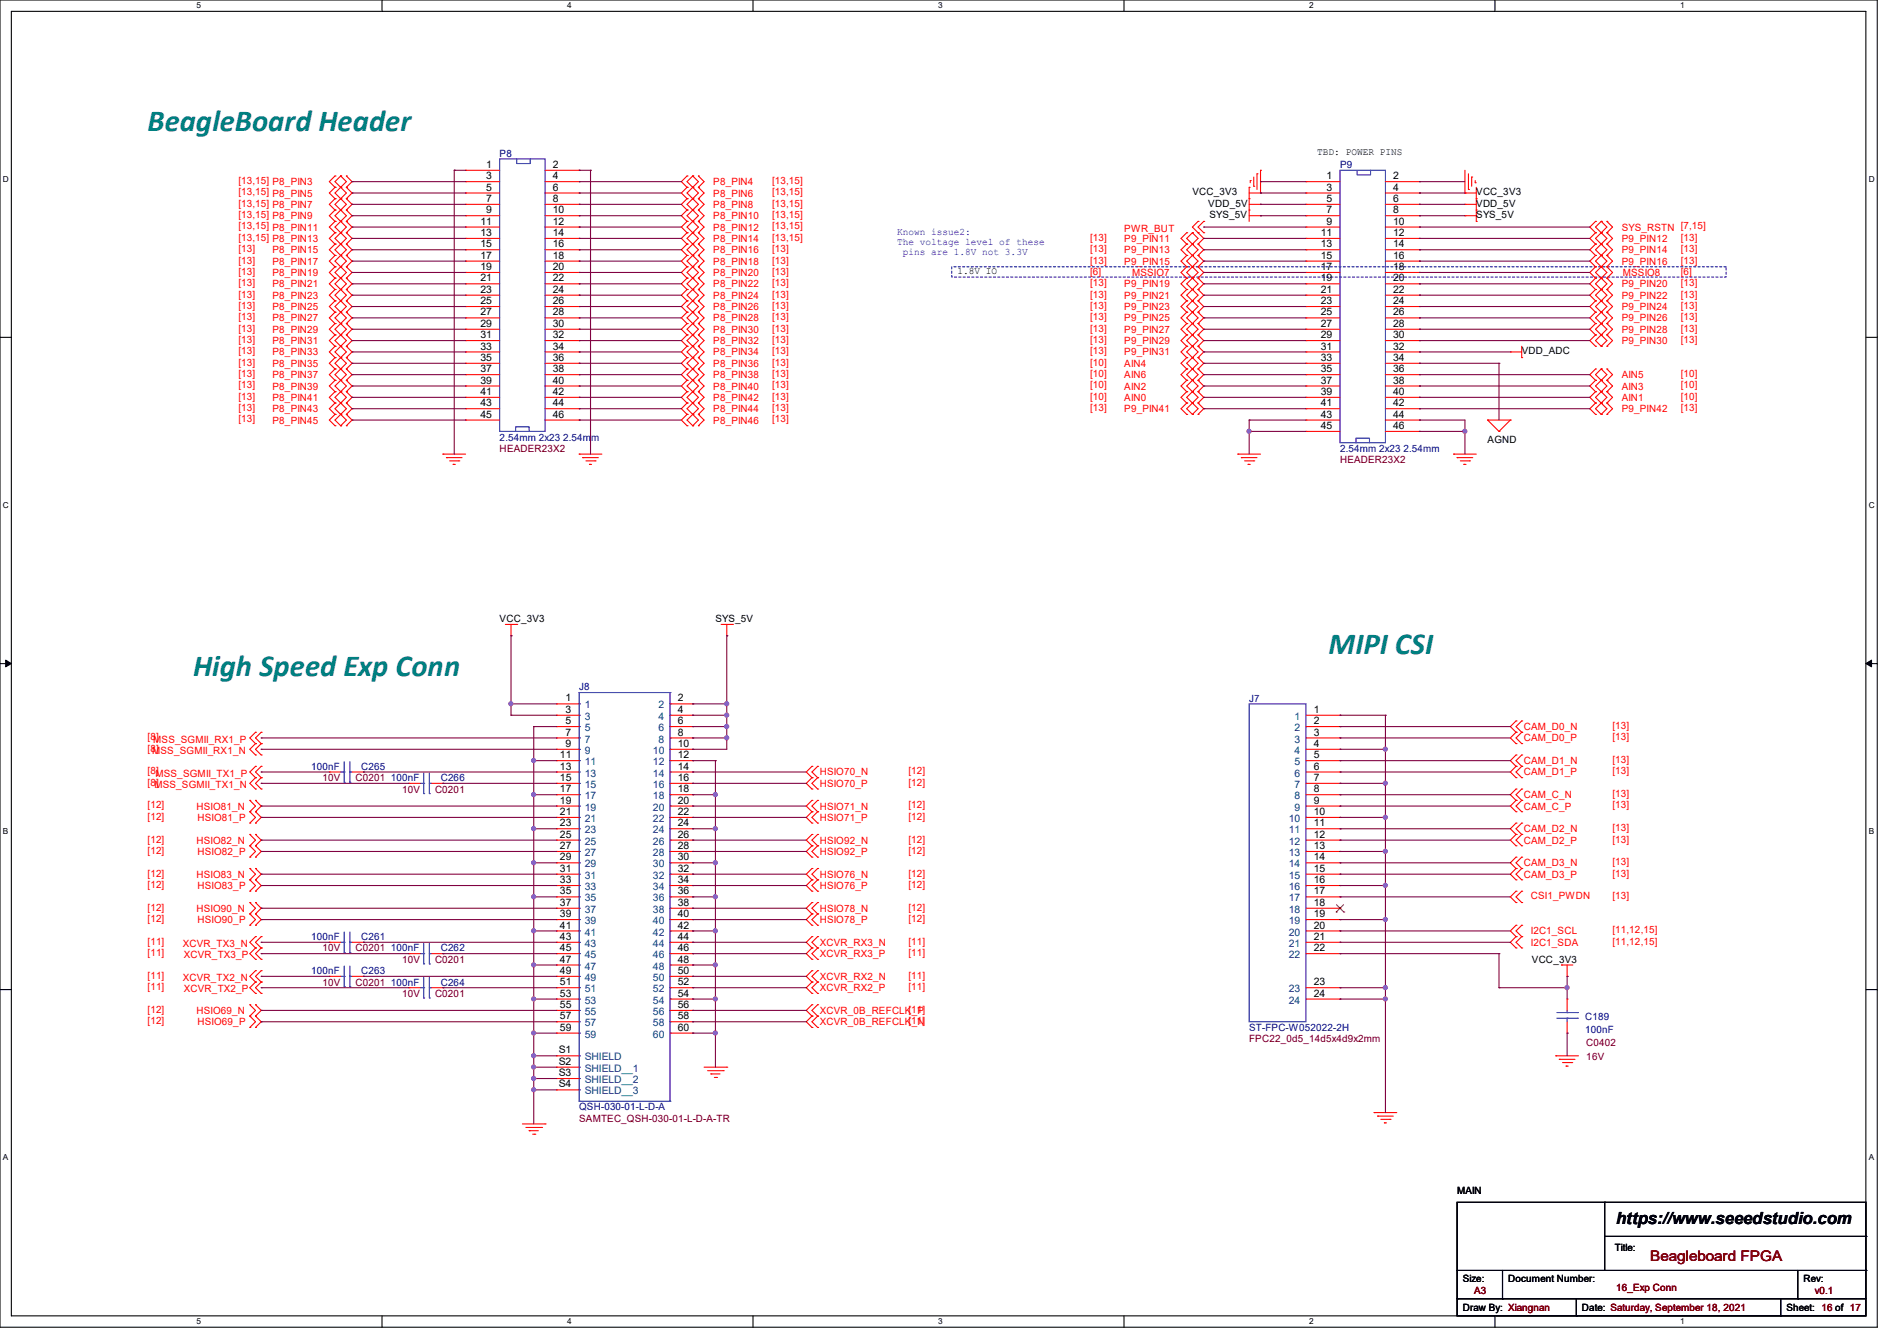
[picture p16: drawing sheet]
<svg xmlns="http://www.w3.org/2000/svg" width="297mm" height="210mm" viewBox="0 0 297 210" stroke-linecap="round" stroke-linejoin="round" font-family="sans-serif">
<defs><g id="words">
<g font-size="4.8" fill="#008080">
<text x="23.1" y="20.6">BeagleBoard Header</text>
<text x="30.2" y="105.9">High Speed Exp Conn</text>
<text x="208" y="102.4">MIPI CSI</text>
</g>
<text font-size="2.6" x="253" y="191.8">https://www.seeedstudio.com</text>
<text font-size="2.3" fill="#800000" x="258.4" y="197.5">Beagleboard FPGA</text>
<g font-size="1.6" fill="#f00">
<text x="37.3" y="28.8">[13,15] P8_PIN3</text>
<text x="111.7" y="29">P8_PIN4</text>
<text x="120.9" y="28.8">[13,15]</text>
<text x="37.3" y="30.6">[13,15] P8_PIN5</text>
<text x="37.3" y="32.4">[13,15] P8_PIN7</text>
<text x="37.3" y="34.2">[13,15] P8_PIN9</text>
<text x="37.3" y="35.9">[13,15] P8_PIN11</text>
<text x="111.7" y="30.8">P8_PIN6</text>
<text x="111.7" y="32.6">P8_PIN8</text>
<text x="111.7" y="34.3">P8_PIN10</text>
<text x="120.9" y="30.6">[13,15]</text>
<text x="120.9" y="32.4">[13,15]</text>
<text x="120.9" y="34.2">[13,15]</text>
<text x="120.9" y="35.9">[13,15]</text>
<text x="37.3" y="37.7">[13,15] P8_PIN13</text>
<text x="37.3" y="39.5">[13]</text>
<text x="37.3" y="41.3">[13]</text>
<text x="42.7" y="39.7">P8_PIN15</text>
<text x="42.7" y="41.4">P8_PIN17</text>
<text x="111.7" y="36.1">P8_PIN12</text>
<text x="111.7" y="37.9">P8_PIN14</text>
<text x="111.7" y="39.7">P8_PIN16</text>
<text x="111.7" y="41.4">P8_PIN18</text>
<text x="120.9" y="37.7">[13,15]</text>
<text x="120.9" y="39.5">[13]</text>
<text x="120.9" y="41.3">[13]</text>
<text x="170.7" y="37.7">[13]</text>
<text x="170.7" y="39.5">[13]</text>
<text x="170.7" y="41.3">[13]</text>
<text x="176" y="36.3">PWR_BUT</text>
<text x="176" y="37.9">P9_PIN11</text>
<text x="176" y="39.7">P9_PIN13</text>
<text x="176" y="41.4">P9_PIN15</text>
<text x="253.9" y="36.1">SYS_RSTN [7,15]</text>
<text x="253.9" y="37.9">P9_PIN12</text>
<text x="253.9" y="39.7">P9_PIN14</text>
<text x="253.9" y="41.4">P9_PIN16</text>
<text x="263.1" y="37.7">[13]</text>
<text x="263.1" y="39.5">[13]</text>
<text x="263.1" y="41.3">[13]</text>
<text x="37.3" y="43.1">[13]</text>
<text x="37.3" y="44.8">[13]</text>
<text x="37.3" y="46.6">[13]</text>
<text x="42.7" y="43.2">P8_PIN19</text>
<text x="42.7" y="45">P8_PIN21</text>
<text x="42.7" y="46.8">P8_PIN23</text>
<text x="111.7" y="43.2">P8_PIN20</text>
<text x="111.7" y="45">P8_PIN22</text>
<text x="111.7" y="46.8">P8_PIN24</text>
<text x="120.9" y="43.1">[13]</text>
<text x="120.9" y="44.8">[13]</text>
<text x="120.9" y="46.6">[13]</text>
<text x="170.7" y="43.1">[6]</text>
<text x="170.7" y="44.8">[13]</text>
<text x="170.7" y="46.6">[13]</text>
<text x="176" y="45">P9_PIN19</text>
<text x="176" y="46.8">P9_PIN21</text>
<text x="177.2" y="43.2">MSSIO7</text>
<text x="253.9" y="45">P9_PIN20</text>
<text x="253.9" y="46.8">P9_PIN22</text>
<text x="254.1" y="43.2">MSSIO8</text>
<text x="263.1" y="43.1">[6]</text>
<text x="263.1" y="44.8">[13]</text>
<text x="263.1" y="46.6">[13]</text>
<text x="37.3" y="48.4">[13]</text>
<text x="37.3" y="50.2">[13]</text>
<text x="37.3" y="51.9">[13]</text>
<text x="37.3" y="53.7">[13]</text>
<text x="42.7" y="48.6">P8_PIN25</text>
<text x="42.7" y="50.3">P8_PIN27</text>
<text x="42.7" y="52.1">P8_PIN29</text>
<text x="42.7" y="53.9">P8_PIN31</text>
<text x="111.7" y="48.6">P8_PIN26</text>
<text x="111.7" y="50.3">P8_PIN28</text>
<text x="111.7" y="52.1">P8_PIN30</text>
<text x="111.7" y="53.9">P8_PIN32</text>
<text x="120.9" y="48.4">[13]</text>
<text x="120.9" y="50.2">[13]</text>
<text x="120.9" y="51.9">[13]</text>
<text x="120.9" y="53.7">[13]</text>
<text x="170.7" y="48.4">[13]</text>
<text x="170.7" y="50.2">[13]</text>
<text x="170.7" y="51.9">[13]</text>
<text x="170.7" y="53.7">[13]</text>
<text x="176" y="48.6">P9_PIN23</text>
<text x="176" y="50.3">P9_PIN25</text>
<text x="176" y="52.1">P9_PIN27</text>
<text x="176" y="53.9">P9_PIN29</text>
<text x="253.9" y="48.6">P9_PIN24</text>
<text x="253.9" y="50.3">P9_PIN26</text>
<text x="253.9" y="52.1">P9_PIN28</text>
<text x="253.9" y="53.9">P9_PIN30</text>
<text x="263.1" y="48.4">[13]</text>
<text x="263.1" y="50.2">[13]</text>
<text x="263.1" y="51.9">[13]</text>
<text x="263.1" y="53.7">[13]</text>
<text x="37.3" y="55.5">[13]</text>
<text x="37.3" y="57.3">[13]</text>
<text x="37.3" y="59.1">[13]</text>
<text x="42.7" y="55.7">P8_PIN33</text>
<text x="42.7" y="57.4">P8_PIN35</text>
<text x="42.7" y="59.2">P8_PIN37</text>
<text x="111.7" y="55.7">P8_PIN34</text>
<text x="111.7" y="57.4">P8_PIN36</text>
<text x="111.7" y="59.2">P8_PIN38</text>
<text x="120.9" y="55.5">[13]</text>
<text x="120.9" y="57.3">[13]</text>
<text x="120.9" y="59.1">[13]</text>
<text x="170.7" y="55.5">[13]</text>
<text x="170.7" y="57.3">[10]</text>
<text x="170.7" y="59.1">[10]</text>
<text x="176" y="55.7">P9_PIN31</text>
<text x="176" y="57.4">AIN4</text>
<text x="176" y="59.2">AIN6</text>
<text x="253.9" y="59.2">AIN5</text>
<text x="263.1" y="59.1">[10]</text>
<text x="37.3" y="60.8">[13]</text>
<text x="37.3" y="62.6">[13]</text>
<text x="37.3" y="64.4">[13]</text>
<text x="42.7" y="61">P8_PIN39</text>
<text x="42.7" y="62.8">P8_PIN41</text>
<text x="42.7" y="64.6">P8_PIN43</text>
<text x="111.7" y="61">P8_PIN40</text>
<text x="111.7" y="62.8">P8_PIN42</text>
<text x="111.7" y="64.6">P8_PIN44</text>
<text x="120.9" y="60.8">[13]</text>
<text x="120.9" y="62.6">[13]</text>
<text x="120.9" y="64.4">[13]</text>
<text x="170.7" y="60.8">[10]</text>
<text x="170.7" y="62.6">[10]</text>
<text x="170.7" y="64.4">[13]</text>
<text x="176" y="61">AIN2</text>
<text x="176" y="62.8">AIN0</text>
<text x="176" y="64.6">P9_PIN41</text>
<text x="253.9" y="61">AIN3</text>
<text x="253.9" y="62.8">AIN1</text>
<text x="253.9" y="64.6">P9_PIN42</text>
<text x="263.1" y="60.8">[10]</text>
<text x="263.1" y="62.6">[10]</text>
<text x="263.1" y="64.4">[13]</text>
<text x="37.3" y="66.2">[13]</text>
<text x="42.7" y="66.3">P8_PIN45</text>
<text x="111.7" y="66.3">P8_PIN46</text>
<text x="120.9" y="66.2">[13]</text>
<text x="23.1" y="117.7">[8]</text>
<text x="23.1" y="115.9">[8]</text>
<text x="23.8" y="118.1">MSS_SGMII_RX1_N</text>
<text x="24" y="116.3">MSS_SGMII_RX1_P</text>
<text x="238.6" y="114.3">CAM_D0_N</text>
<text x="238.6" y="116.1">CAM_D0_P</text>
<text x="238.6" y="119.7">CAM_D1_N</text>
<text x="252.5" y="114.2">[13]</text>
<text x="252.5" y="115.9">[13]</text>
<text x="252.5" y="119.5">[13]</text>
<text x="23.1" y="123.1">[8]MSS_SGMII_TX1_N</text>
<text x="23.1" y="121.3">[8]MSS_SGMII_TX1_P</text>
<text x="128.4" y="121.5">HSIO70_N</text>
<text x="128.4" y="123.2">HSIO70_P</text>
<text x="142.2" y="121.3">[12]</text>
<text x="142.2" y="123.1">[12]</text>
<text x="238.6" y="121.5">CAM_D1_P</text>
<text x="238.6" y="125">CAM_C_N</text>
<text x="252.5" y="121.3">[13]</text>
<text x="252.5" y="124.8">[13]</text>
<text x="23.1" y="126.6">[12]</text>
<text x="23.1" y="128.4">[12]</text>
<text x="23.1" y="131.9">[12]</text>
<text x="30.8" y="126.8">HSIO81_N</text>
<text x="30.9" y="128.6">HSIO81_P</text>
<text x="128.4" y="126.8">HSIO71_N</text>
<text x="128.4" y="128.6">HSIO71_P</text>
<text x="142.2" y="131.9">[12]</text>
<text x="142.2" y="126.6">[12]</text>
<text x="142.2" y="128.4">[12]</text>
<text x="238.6" y="130.3">CAM_D2_N</text>
<text x="238.6" y="126.8">CAM_C_P</text>
<text x="252.5" y="130.2">[13]</text>
<text x="252.5" y="131.9">[13]</text>
<text x="252.5" y="126.6">[13]</text>
<text x="23.1" y="133.7">[12]</text>
<text x="23.1" y="137.3">[12]</text>
<text x="30.8" y="132.1">HSIO82_N</text>
<text x="30.8" y="137.5">HSIO83_N</text>
<text x="30.9" y="133.9">HSIO82_P</text>
<text x="128.4" y="132.1">HSIO92_N</text>
<text x="128.4" y="133.9">HSIO92_P</text>
<text x="128.4" y="137.5">HSIO76_N</text>
<text x="142.2" y="133.7">[12]</text>
<text x="142.2" y="137.3">[12]</text>
<text x="238.6" y="132.1">CAM_D2_P</text>
<text x="238.6" y="135.7">CAM_D3_N</text>
<text x="238.6" y="137.5">CAM_D3_P</text>
<text x="252.5" y="135.5">[13]</text>
<text x="252.5" y="137.3">[13]</text>
<text x="23.1" y="142.6">[12]</text>
<text x="23.1" y="139.1">[12]</text>
<text x="30.8" y="142.8">HSIO90_N</text>
<text x="30.9" y="139.2">HSIO83_P</text>
<text x="128.4" y="139.2">HSIO76_P</text>
<text x="128.4" y="142.8">HSIO78_N</text>
<text x="142.2" y="139.1">[12]</text>
<text x="142.2" y="142.6">[12]</text>
<text x="239.7" y="140.8">CSI1_PWDN</text>
<text x="252.5" y="140.8">[13]</text>
<text x="23.1" y="144.4">[12]</text>
<text x="23.1" y="148">[11]</text>
<text x="23.1" y="149.7">[11]</text>
<text x="28.6" y="148.3">XCVR_TX3_N</text>
<text x="30.9" y="144.6">HSIO90_P</text>
<text x="128.4" y="144.6">HSIO78_P</text>
<text x="128.4" y="148.1">XCVR_RX3_N</text>
<text x="128.4" y="149.9">XCVR_RX3_P</text>
<text x="142.2" y="144.4">[12]</text>
<text x="142.2" y="148">[11]</text>
<text x="142.2" y="149.7">[11]</text>
<text x="239.7" y="146.3">I2C1_SCL</text>
<text x="239.7" y="148.1">I2C1_SDA</text>
<text x="252.5" y="146.2">[11,12,15]</text>
<text x="252.5" y="148">[11,12,15]</text>
<text x="23.1" y="153.3">[11]</text>
<text x="23.1" y="155.1">[11]</text>
<text x="28.6" y="153.6">XCVR_TX2_N</text>
<text x="28.8" y="150.1">XCVR_TX3_P</text>
<text x="28.8" y="155.4">XCVR_TX2_P</text>
<text x="128.4" y="153.5">XCVR_RX2_N</text>
<text x="128.4" y="155.2">XCVR_RX2_P</text>
<text x="142.2" y="153.3">[11]</text>
<text x="142.2" y="155.1">[11]</text>
<text x="23.1" y="158.6">[12]</text>
<text x="23.1" y="160.4">[12]</text>
<text x="30.8" y="158.8">HSIO69_N</text>
<text x="30.9" y="160.6">HSIO69_P</text>
<text x="128.4" y="158.8">XCVR_0B_REFCLK_P</text>
<text x="128.4" y="160.6">XCVR_0B_REFCLK_N</text>
<text x="142.2" y="158.6">[11]</text>
<text x="142.2" y="160.4">[11]</text>
</g>
<g font-size="1.6">
<text x="76.1" y="26.3">1</text>
<text x="76.1" y="28.1">3</text>
<text x="76.1" y="29.8">5</text>
<text x="86.6" y="26.3">2</text>
<text x="86.6" y="28.1">4</text>
<text x="86.6" y="29.8">6</text>
<text x="206.2" y="24.3">TBD: POWER PINS</text>
<text x="207.7" y="28.1">1</text>
<text x="207.7" y="29.8">3</text>
<text x="218.1" y="28.1">2</text>
<text x="218.1" y="29.8">4</text>
<text x="75.2" y="35.2">11</text>
<text x="76.1" y="31.6">7</text>
<text x="76.1" y="33.4">9</text>
<text x="86.6" y="31.6">8</text>
<text x="86.6" y="33.4">10</text>
<text x="86.6" y="35.2">12</text>
<text x="186.7" y="30.6">VCC_3V3</text>
<text x="189.2" y="32.4">VDD_5V</text>
<text x="189.4" y="34.2">SYS_5V</text>
<text x="207.7" y="31.6">5</text>
<text x="207.7" y="33.4">7</text>
<text x="207.7" y="35.2">9</text>
<text x="218.1" y="31.6">6</text>
<text x="218.1" y="33.4">8</text>
<text x="218.1" y="35.2">10</text>
<text x="231.1" y="30.6">VCC_3V3</text>
<text x="231.1" y="32.4">VDD_5V</text>
<text x="231.1" y="34.2">SYS_5V</text>
<text x="75.2" y="37">13</text>
<text x="75.2" y="38.7">15</text>
<text x="75.2" y="40.5">17</text>
<text x="86.6" y="37">14</text>
<text x="86.6" y="38.7">16</text>
<text x="86.6" y="40.5">18</text>
<text x="206.8" y="37">11</text>
<text x="206.8" y="38.7">13</text>
<text x="206.8" y="40.5">15</text>
<text x="218.1" y="37">12</text>
<text x="218.1" y="38.7">14</text>
<text x="218.1" y="40.5">16</text>
<text x="75.2" y="42.3">19</text>
<text x="75.2" y="44.1">21</text>
<text x="75.2" y="45.8">23</text>
<text x="75.2" y="47.6">25</text>
<text x="86.6" y="42.3">20</text>
<text x="86.6" y="44.1">22</text>
<text x="86.6" y="45.8">24</text>
<text x="86.6" y="47.6">26</text>
<text x="149.9" y="42.8">1.8V IO</text>
<text x="206.8" y="42.3">17</text>
<text x="206.8" y="44.1">19</text>
<text x="206.8" y="45.8">21</text>
<text x="206.8" y="47.6">23</text>
<text x="218.1" y="42.3">18</text>
<text x="218.1" y="44.1">20</text>
<text x="218.1" y="45.8">22</text>
<text x="218.1" y="47.6">24</text>
<text x="75.2" y="49.4">27</text>
<text x="75.2" y="51.2">29</text>
<text x="75.2" y="53">31</text>
<text x="86.6" y="49.4">28</text>
<text x="86.6" y="51.2">30</text>
<text x="86.6" y="53">32</text>
<text x="206.8" y="49.4">25</text>
<text x="206.8" y="51.2">27</text>
<text x="206.8" y="53">29</text>
<text x="218.1" y="49.4">26</text>
<text x="218.1" y="51.2">28</text>
<text x="218.1" y="53">30</text>
<text x="75.2" y="54.7">33</text>
<text x="75.2" y="56.5">35</text>
<text x="75.2" y="58.3">37</text>
<text x="86.6" y="54.7">34</text>
<text x="86.6" y="56.5">36</text>
<text x="86.6" y="58.3">38</text>
<text x="206.8" y="54.7">31</text>
<text x="206.8" y="56.5">33</text>
<text x="206.8" y="58.3">35</text>
<text x="218.1" y="54.7">32</text>
<text x="218.1" y="56.5">34</text>
<text x="218.1" y="58.3">36</text>
<text x="238.3" y="55.5">VDD_ADC</text>
<text x="75.2" y="60.1">39</text>
<text x="75.2" y="61.8">41</text>
<text x="75.2" y="63.6">43</text>
<text x="75.2" y="65.4">45</text>
<text x="86.6" y="60.1">40</text>
<text x="86.6" y="61.8">42</text>
<text x="86.6" y="63.6">44</text>
<text x="86.6" y="65.4">46</text>
<text x="206.8" y="60.1">37</text>
<text x="206.8" y="61.8">39</text>
<text x="206.8" y="63.6">41</text>
<text x="206.8" y="65.4">43</text>
<text x="218.1" y="60.1">38</text>
<text x="218.1" y="61.8">40</text>
<text x="218.1" y="63.6">42</text>
<text x="218.1" y="65.4">44</text>
<text x="206.8" y="67.2">45</text>
<text x="218.1" y="67.2">46</text>
<text x="232.9" y="69.3">AGND</text>
<text x="78.2" y="97.4">VCC_3V3</text>
<text x="112" y="97.4">SYS_5V</text>
<text x="88.6" y="109.9">1</text>
<text x="88.6" y="111.6">3</text>
<text x="88.6" y="113.4">5</text>
<text x="106.1" y="109.9">2</text>
<text x="106.1" y="111.6">4</text>
<text x="106.1" y="113.4">6</text>
<text x="205.7" y="111.6">1</text>
<text x="205.7" y="113.4">2</text>
<text x="87.7" y="118.7">11</text>
<text x="88.6" y="115.2">7</text>
<text x="88.6" y="117">9</text>
<text x="106.1" y="115.2">8</text>
<text x="106.1" y="117">10</text>
<text x="106.1" y="118.7">12</text>
<text x="205.7" y="115.2">3</text>
<text x="205.7" y="117">4</text>
<text x="205.7" y="118.7">5</text>
<text x="87.7" y="120.5">13</text>
<text x="87.7" y="122.3">15</text>
<text x="87.7" y="124.1">17</text>
<text x="87.7" y="125.9">19</text>
<text x="106.1" y="120.5">14</text>
<text x="106.1" y="122.3">16</text>
<text x="106.1" y="124.1">18</text>
<text x="106.1" y="125.9">20</text>
<text x="205.7" y="120.5">6</text>
<text x="205.7" y="122.3">7</text>
<text x="205.7" y="124.1">8</text>
<text x="205.7" y="125.9">9</text>
<text x="87.7" y="127.6">21</text>
<text x="87.7" y="129.4">23</text>
<text x="87.7" y="131.2">25</text>
<text x="106.1" y="127.6">22</text>
<text x="106.1" y="129.4">24</text>
<text x="106.1" y="131.2">26</text>
<text x="205.7" y="127.6">10</text>
<text x="205.7" y="129.4">11</text>
<text x="205.7" y="131.2">12</text>
<text x="87.7" y="133">27</text>
<text x="87.7" y="134.7">29</text>
<text x="87.7" y="136.5">31</text>
<text x="106.1" y="133">28</text>
<text x="106.1" y="134.7">30</text>
<text x="106.1" y="136.5">32</text>
<text x="205.7" y="133">13</text>
<text x="205.7" y="134.7">14</text>
<text x="205.7" y="136.5">15</text>
<text x="87.7" y="138.3">33</text>
<text x="87.7" y="140.1">35</text>
<text x="87.7" y="141.9">37</text>
<text x="87.7" y="143.6">39</text>
<text x="106.1" y="138.3">34</text>
<text x="106.1" y="140.1">36</text>
<text x="106.1" y="141.9">38</text>
<text x="106.1" y="143.6">40</text>
<text x="205.7" y="138.3">16</text>
<text x="205.7" y="140.1">17</text>
<text x="205.7" y="141.9">18</text>
<text x="205.7" y="143.6">19</text>
<text x="87.7" y="145.4">41</text>
<text x="87.7" y="147.2">43</text>
<text x="87.7" y="149">45</text>
<text x="106.1" y="145.4">42</text>
<text x="106.1" y="147.2">44</text>
<text x="106.1" y="149">46</text>
<text x="205.7" y="145.4">20</text>
<text x="205.7" y="147.2">21</text>
<text x="205.7" y="149">22</text>
<text x="87.7" y="150.8">47</text>
<text x="87.7" y="152.5">49</text>
<text x="87.7" y="154.3">51</text>
<text x="106.1" y="150.8">48</text>
<text x="106.1" y="152.5">50</text>
<text x="106.1" y="154.3">52</text>
<text x="205.7" y="154.3">23</text>
<text x="239.9" y="150.8">VCC_3V3</text>
<text x="87.7" y="156.1">53</text>
<text x="87.7" y="157.9">55</text>
<text x="87.7" y="159.6">57</text>
<text x="87.7" y="161.4">59</text>
<text x="106.1" y="156.1">54</text>
<text x="106.1" y="157.9">56</text>
<text x="106.1" y="159.6">58</text>
<text x="106.1" y="161.4">60</text>
<text x="205.7" y="156.1">24</text>
<text x="87.5" y="166.8">S2</text>
<text x="87.5" y="165">S1</text>
<text x="87.5" y="168.5">S3</text>
<text x="87.5" y="170.3">S4</text>
<text x="228.1" y="187.1">MAIN</text>
<text x="252.8" y="196">Title:</text>
<text x="229" y="200.7">Size:</text>
<text x="236.1" y="200.7">Document Number:</text>
<text x="282.4" y="200.7">Rev:</text>
<text x="229" y="205.4">Draw By: Xiangnan</text>
<text x="247.7" y="205.4">Date: Saturday, September 18, 2021</text>
<text x="279.7" y="205.4">Sheet: 16 of 17</text>
</g>
<g font-size="1.6" fill="#000080">
<text x="78.2" y="24.6">P8</text>
<text x="209.8" y="26.3">P9</text>
<text x="78.2" y="69">2.54mm 2x23 2.54mm</text>
<text x="209.8" y="70.8">2.54mm 2x23 2.54mm</text>
<text x="90.7" y="108.1">J8</text>
<text x="195.6" y="109.9">J7</text>
<text x="48.7" y="120.6">100nF</text>
<text x="56.6" y="120.6">C265</text>
<text x="61.2" y="122.3">100nF</text>
<text x="69" y="122.3">C266</text>
<text x="48.7" y="147.2">100nF</text>
<text x="56.6" y="147.2">C261</text>
<text x="61.2" y="149">100nF</text>
<text x="69" y="149">C262</text>
<text x="48.7" y="152.6">100nF</text>
<text x="56.6" y="152.6">C263</text>
<text x="61.2" y="154.3">100nF</text>
<text x="69" y="154.3">C264</text>
<text x="195.6" y="161.5">ST-FPC-W052022-2H</text>
<text x="248.2" y="159.7">C189</text>
<text x="248.2" y="161.8">100nF</text>
<text x="90.7" y="173.9">QSH-030-01-L-D-A</text>
</g>
<g font-size="1.6" fill="#00f">
<text x="140.5" y="36.8">Known issue2:</text>
<text x="140.5" y="38.4">The voltage level of these</text>
<text x="141.4" y="39.9">pins are 1.8V not 3.3V</text>
</g>
<g font-size="1.6" fill="#800000">
<text x="78.2" y="70.8">HEADER23X2</text>
<text x="209.8" y="72.6">HEADER23X2</text>
<text x="50.5" y="122.3">10V</text>
<text x="55.7" y="122.3">C0201</text>
<text x="62.9" y="124.1">10V</text>
<text x="68.1" y="124.1">C0201</text>
<text x="50.5" y="149">10V</text>
<text x="55.7" y="149">C0201</text>
<text x="50.5" y="154.3">10V</text>
<text x="55.7" y="154.3">C0201</text>
<text x="62.9" y="150.8">10V</text>
<text x="68.1" y="150.8">C0201</text>
<text x="62.9" y="156.1">10V</text>
<text x="68.1" y="156.1">C0201</text>
<text x="195.6" y="163.2">FPC22_0d5_14d5x4d9x2mm</text>
<text x="248.4" y="163.8">C0402</text>
<text x="248.4" y="166.1">16V</text>
<text x="90.7" y="175.7">SAMTEC_QSH-030-01-L-D-A-TR</text>
<text x="230.8" y="202.7">A3</text>
<text x="253" y="202.2">16_Exp Conn</text>
<text x="284.1" y="202.7">v0.1</text>
</g>
<g font-size="1.6" fill="#004080">
<text x="91.6" y="111">1</text>
<text x="91.6" y="112.7">3</text>
<text x="103.1" y="111">2</text>
<text x="103.1" y="112.7">4</text>
<text x="202.7" y="112.7">1</text>
<text x="91.6" y="114.5">5</text>
<text x="91.6" y="116.3">7</text>
<text x="91.6" y="118.1">9</text>
<text x="91.6" y="119.8">11</text>
<text x="102.2" y="118.1">10</text>
<text x="102.2" y="119.8">12</text>
<text x="103.1" y="114.5">6</text>
<text x="103.1" y="116.3">8</text>
<text x="202.7" y="114.5">2</text>
<text x="202.7" y="116.3">3</text>
<text x="202.7" y="118.1">4</text>
<text x="202.7" y="119.8">5</text>
<text x="91.6" y="121.6">13</text>
<text x="91.6" y="123.4">15</text>
<text x="91.6" y="125.2">17</text>
<text x="102.2" y="121.6">14</text>
<text x="102.2" y="123.4">16</text>
<text x="102.2" y="125.2">18</text>
<text x="202.7" y="121.6">6</text>
<text x="202.7" y="123.4">7</text>
<text x="202.7" y="125.2">8</text>
<text x="91.6" y="127">19</text>
<text x="91.6" y="128.7">21</text>
<text x="91.6" y="130.5">23</text>
<text x="102.2" y="127">20</text>
<text x="102.2" y="128.7">22</text>
<text x="102.2" y="130.5">24</text>
<text x="201.8" y="128.7">10</text>
<text x="201.8" y="130.5">11</text>
<text x="202.7" y="127">9</text>
<text x="91.6" y="132.3">25</text>
<text x="91.6" y="134.1">27</text>
<text x="91.6" y="135.8">29</text>
<text x="91.6" y="137.6">31</text>
<text x="102.2" y="132.3">26</text>
<text x="102.2" y="134.1">28</text>
<text x="102.2" y="135.8">30</text>
<text x="102.2" y="137.6">32</text>
<text x="201.8" y="132.3">12</text>
<text x="201.8" y="134.1">13</text>
<text x="201.8" y="135.8">14</text>
<text x="201.8" y="137.6">15</text>
<text x="91.6" y="139.4">33</text>
<text x="91.6" y="141.2">35</text>
<text x="91.6" y="143">37</text>
<text x="102.2" y="139.4">34</text>
<text x="102.2" y="141.2">36</text>
<text x="102.2" y="143">38</text>
<text x="201.8" y="139.4">16</text>
<text x="201.8" y="141.2">17</text>
<text x="201.8" y="143">18</text>
<text x="91.6" y="144.7">39</text>
<text x="91.6" y="146.5">41</text>
<text x="91.6" y="148.3">43</text>
<text x="102.2" y="144.7">40</text>
<text x="102.2" y="146.5">42</text>
<text x="102.2" y="148.3">44</text>
<text x="201.8" y="144.7">19</text>
<text x="201.8" y="146.5">20</text>
<text x="201.8" y="148.3">21</text>
<text x="91.6" y="150.1">45</text>
<text x="91.6" y="151.9">47</text>
<text x="91.6" y="153.6">49</text>
<text x="91.6" y="155.4">51</text>
<text x="102.2" y="150.1">46</text>
<text x="102.2" y="151.9">48</text>
<text x="102.2" y="153.6">50</text>
<text x="102.2" y="155.4">52</text>
<text x="201.8" y="155.4">23</text>
<text x="201.8" y="150.1">22</text>
<text x="91.6" y="157.2">53</text>
<text x="91.6" y="159">55</text>
<text x="91.6" y="160.7">57</text>
<text x="102.2" y="157.2">54</text>
<text x="102.2" y="159">56</text>
<text x="102.2" y="160.7">58</text>
<text x="201.8" y="157.2">24</text>
<text x="91.6" y="167.9">SHIELD__1</text>
<text x="91.6" y="166.1">SHIELD</text>
<text x="91.6" y="162.5">59</text>
<text x="102.2" y="162.5">60</text>
<text x="91.6" y="169.6">SHIELD__2</text>
<text x="91.6" y="171.4">SHIELD__3</text>
</g>
<g font-size="1.3">
<text x="30.8" y="1.3">5</text>
<text x="88.8" y="1.3">4</text>
<text x="146.9" y="1.3">3</text>
<text x="205" y="1.3">2</text>
<text x="263.1" y="1.3">1</text>
<text x=".5" y="28.4">D</text>
<text x="292.6" y="28.4">D</text>
<text x=".5" y="79.5">C</text>
<text x="292.6" y="79.5">C</text>
<text x=".5" y="130.6">B</text>
<text x="292.6" y="130.6">B</text>
<text x=".5" y="181.7">A</text>
<text x="292.6" y="181.7">A</text>
<text x="30.8" y="207.4">5</text>
<text x="88.8" y="207.4">4</text>
<text x="146.9" y="207.4">3</text>
<text x="205" y="207.4">2</text>
<text x="263.1" y="207.4">1</text>
</g>
</g></defs>
<path d="M0 0h293.9v207.9h-293.9zM1.8 1.8h290.3v204.3h-290.3z" fill="none" stroke="#000" stroke-width=".17"/>
<g fill="#fff">
<path d="M30.8 .2h.7v1.4h-.7z"/>
<path d="M30.8 206.2h.7v1.4h-.7z"/>
</g>
<path d="M59.8 0v1.8M59.8 206.1v1.8" fill="none" stroke="#000" stroke-width=".17"/>
<g fill="#fff">
<path d="M88.8 .2h.7v1.4h-.7z"/>
<path d="M88.8 206.2h.7v1.4h-.7z"/>
</g>
<path d="M117.9 0v1.8M117.9 206.1v1.8" fill="none" stroke="#000" stroke-width=".17"/>
<g fill="#fff">
<path d="M146.9 .2h.7v1.4h-.7z"/>
<path d="M146.9 206.2h.7v1.4h-.7z"/>
</g>
<path d="M176 0v1.8M176 206.1v1.8" fill="none" stroke="#000" stroke-width=".17"/>
<g fill="#fff">
<path d="M205 .2h.7v1.4h-.7z"/>
<path d="M205 206.2h.7v1.4h-.7z"/>
</g>
<path d="M234.1 0v1.8M234.1 206.1v1.8" fill="none" stroke="#000" stroke-width=".17"/>
<g fill="#fff">
<path d="M263.1 .2h.6v1.4h-.6z"/>
<path d="M263.1 206.2h.6v1.4h-.6z"/>
<path d="M.5 27.3h.9v1.4h-.9z"/>
<path d="M292.6 27.3h.9v1.4h-.9z"/>
<path d="M.5 78.4h.9v1.4h-.9z"/>
<path d="M292.6 78.4h.9v1.4h-.9z"/>
</g>
<path d="M0 52.8h1.8M292.1 52.8h1.8" fill="none" stroke="#000" stroke-width=".17"/>
<g fill="#fff">
<path d="M.5 129.5h.8v1.4h-.8z"/>
<path d="M292.6 129.5h.8v1.4h-.8z"/>
</g>
<path d="M0 103.9h1.8M292.1 103.9h1.8" fill="none" stroke="#000" stroke-width=".17"/>
<path d="M.9 103.4l.9 .5-.9 .5zM292.1 103.9l.9-.5v1z" fill="#000" stroke="#000" stroke-width=".16"/>
<g fill="#fff">
<path d="M.5 180.5h.8v1.4h-.8z"/>
<path d="M292.6 180.5h.8v1.4h-.8z"/>
</g>
<g fill="none" stroke="#000" stroke-width=".17">
<path d="M0 155h1.8M292.1 155h1.8M228.1 188.3h64v17.8h-64zM228.1 199h64M235.2 199v4.4M251.2 188.3h.1M251.2 188.3v10.7M251.2 193.6h40.9M281.5 199v4.4M292.1 199h.1M292.1 193.6h.1M228.1 203.4h.1"/>
<path d="M228.1 203.4h64M235.2 203.4h.1M246.8 206.1h.1M246.8 203.4v2.7M278.8 206.1h.1M278.8 203.4v2.7M281.5 203.4h.1"/>
</g>
<path d="M149 41.8h121.3v1.6h-121.3z" fill="none" stroke="#00f" stroke-width=".17" stroke-dasharray=".3"/>
<g fill="none" stroke="#f00" stroke-width=".17">
<path d="M52.5 27.6h.1M52.5 29.3h.1M52.5 31.1h.1M52.5 32.9h.1M52.5 34.7h.1M52.5 36.4h.1M52.5 38.2h.1M52.5 27.6l-.9 .8 .9 .9M52.5 31.1l-.9 .9 .9 .9M52.5 29.3l-.9 .9 .9 .9M52.5 32.9l-.9 .9 .9 .9M52.5 34.7l-.9 .9 .9 .8"/>
<path d="M52.5 36.4l-.9 .9 .9 .9M52.5 38.2l-.9 .9 .9 .9M53.3 29.3h.1M53.3 27.6h.1M53.3 31.1h.1M53.3 32.9h.1M53.3 34.7h.1M53.3 36.4h.1M53.3 38.2h.1M53.3 27.6l-.8 .8 1.7 1.8-1.7 1.8 1.7 1.8-1.7 1.8 1.7 1.7-1.7 1.8 1.7 1.8-1.7 1.8 1.7 1.7-1.7 1.8 1.7 1.8-1.7 1.8 1.7 1.8-1.7 1.7 1.7 1.8-1.7 1.8 1.7 1.8-1.7 1.8 1.7 1.7-1.7 1.8 1.7 1.8-.9 .9M53.3 27.6l.9 .8-1.7 1.8 1.7 1.8-1.7 1.8 1.7 1.8-1.7 1.7 1.7 1.8-1.7 1.8 1.7 1.8-1.7 1.7 1.7 1.8-1.7 1.8 1.7 1.8-1.7 1.8 1.7 1.7-1.7 1.8 1.7 1.8-1.7 1.8 1.7 1.8-1.7 1.7 1.7 1.8-1.7 1.8 .8 .9M54.2 27.6h.1"/>
<path d="M54.2 29.3h.1M54.2 31.1h.1M54.2 32.9h.1M54.2 34.7h.1M54.2 36.4h.1M54.2 38.2h.1M54.2 27.6l.9 .8-.9 .9M54.2 32.9l.9 .9-.9 .9M54.2 29.3l.9 .9-.9 .9M54.2 34.7l.9 .9-.9 .8M54.2 31.1l.9 .9-.9 .9M54.2 36.4l.9 .9-.9 .9"/>
<path d="M54.2 38.2l.9 .9-.9 .9M72.9 26.7h.1M72.9 28.4h.1M72.9 30.2h.1M72.9 32h.1M72.9 33.8h.1M72.9 35.6h.1M72.9 37.3h.1M72.9 39.1h.1M72.9 30.2h5.3M72.9 32h5.3M72.9 33.8h5.3"/>
<path d="M72.9 28.4h5.3M72.9 35.6h5.3M72.9 37.3h5.3M72.9 39.1h5.3M72.9 26.7h5.3M85.3 30.2h5.4M85.3 32h5.4M85.3 33.8h5.4M85.3 28.4h5.4M85.3 35.6h5.4M85.3 37.3h5.4M85.3 39.1h5.4"/>
<path d="M85.3 26.7h5.4M90.7 26.7h.1M90.7 28.4h.1M90.7 30.2h.1M90.7 32h.1M90.7 33.8h.1M90.7 35.6h.1M90.7 37.3h.1M90.7 39.1h.1M107.6 27.6h.1M107.6 29.3h.1M107.6 31.1h.1"/>
<path d="M107.6 32.9h.1M107.6 34.7h.1M107.6 36.4h.1M107.6 38.2h.1M107.6 31.1l-.9 .9 .9 .9M107.6 27.6l-.9 .8 .9 .9M107.6 32.9l-.9 .9 .9 .9M107.6 29.3l-.9 .9 .9 .9M107.6 34.7l-.9 .9 .9 .8M107.6 36.4l-.9 .9 .9 .9M107.6 38.2l-.9 .9 .9 .9M108.5 29.3h.1"/>
<path d="M108.5 27.6h.1M108.5 31.1h.1M108.5 32.9h.1M108.5 34.7h.1M108.5 36.4h.1M108.5 38.2h.1M108.5 27.6l.8 .8-1.7 1.8 1.7 1.8-1.7 1.8 1.7 1.8-1.7 1.7 1.7 1.8-1.7 1.8 1.7 1.8-1.7 1.7 1.7 1.8-1.7 1.8 1.7 1.8-1.7 1.8 1.7 1.7-1.7 1.8 1.7 1.8-1.7 1.8 1.7 1.8-1.7 1.7 1.7 1.8-1.7 1.8 .9 .9M108.5 32.9l.8 .9-1.7 1.8 1.7 1.7-1.7 1.8 1.7 1.8-1.7 1.8 1.7 1.7-1.7 1.8 1.7 1.8-1.7 1.8 1.7 1.8-1.7 1.7 1.7 1.8-1.7 1.8 1.7 1.8-1.7 1.8 1.7 1.7-1.7 1.8 1.7 1.8-.8 .9M108.5 27.6l-.9 .8 1.7 1.8-1.7 1.8 .9 .9M109.3 27.6h.1M109.3 29.3h.1M109.3 31.1h.1"/>
<path d="M109.3 32.9h.1M109.3 34.7h.1M109.3 36.4h.1M109.3 38.2h.1M109.3 27.6l.9 .8-.9 .9M109.3 31.1l.9 .9-.9 .9M109.3 29.3l.9 .9-.9 .9M109.3 32.9l.9 .9-.9 .9M109.3 36.4l.9 .9-.9 .9M109.3 34.7l.9 .9-.9 .8M109.3 38.2l.9 .9-.9 .9M185.8 36.4h.1"/>
<path d="M185.8 38.2h.1M185.8 36.4l-.9 .9 .9 .9M185.8 38.2l-.9 .9 .9 .9M186.7 38.2h.1M186.7 36.4h.1M186.7 36.4l-.9 .9 1.8 1.8-1.8 1.8 1.8 1.8-1.8 1.7 1.8 1.8-1.8 1.8 1.8 1.8-1.8 1.8 1.8 1.7-1.8 1.8 1.8 1.8-1.8 1.8 1.8 1.8-1.8 1.7 1.8 1.8-.9 .9M186.7 36.4l.9 .9-1.8 1.8 1.8 1.8-1.8 1.8 1.8 1.7-1.8 1.8 .9 .9M187.6 34.7h.1M187.6 36.4h.1M187.6 38.2h.1M187.6 34.7l-.9 .9 .9 .8M187.6 36.4l.9 .9-.9 .9"/>
<path d="M187.6 38.2l.9 .9-.9 .9M188.5 34.7h.1M188.5 36.4h.1M188.5 34.7l-.9 .9 .9 .8M195.6 29.3h.1M195.6 31.1h.1M195.6 32.9h.1M195.6 30.2h1.8M195.6 29.3v5.4M195.6 32h1.8M195.6 33.8h1.8M195.7 28.3h.1"/>
<path d="M195.7 28.3v.3M196.3 29.2h.1M196.3 27.7v1.5M196.8 27.2h.1M196.8 27.2v2.5M197.4 26.7h.1M197.4 30.2h.1M197.4 32h.1M197.4 33.8h.1M197.4 26.7v3.5M204.5 28.4h.1M204.5 30.2h.1"/>
<path d="M204.5 32h.1M204.5 33.8h.1M204.5 35.6h.1M204.5 37.3h.1M204.5 39.1h.1M204.5 30.2h5.3M204.5 32h5.3M204.5 33.8h5.3M204.5 28.4h5.3M204.5 35.6h5.3M204.5 37.3h5.3M204.5 39.1h5.3"/>
<path d="M216.9 30.2h5.3M216.9 32h5.3M216.9 33.8h5.3M216.9 28.4h5.3M216.9 35.6h5.3M216.9 37.3h5.3M216.9 39.1h5.3M222.2 28.4h.1M222.2 30.2h.1M222.2 32h.1M222.2 33.8h.1M222.2 35.6h.1"/>
<path d="M222.2 37.3h.1M222.2 39.1h.1M229.4 30.2h.1M229.4 32h.1M229.4 33.8h.1M229.4 26.7v3.5M229.4 30.2h1.7M229.4 32h1.7M229.4 33.8h1.7M229.9 29.7h.1M229.9 27.2v2.5M230.4 27.7h.1"/>
<path d="M230.4 27.7v1.5M231 28.6h.1M231 28.3v.3M231.1 31.1h.1M231.1 32.9h.1M231.1 34.7h.1M231.1 29.3v5.4M249.8 34.7h.1M249.8 36.4h.1M249.8 38.2h.1M249.8 34.7l-.9 .9 .9 .8M249.8 38.2l-.9 .9 .9 .9"/>
<path d="M249.8 36.4l-.9 .9 .9 .9M250.7 36.4h.1M250.7 34.7h.1M250.7 38.2h.1M250.7 34.7l-.9 .9 1.8 1.7-1.8 1.8 1.8 1.8-1.8 1.8 .9 .9M250.7 34.7l.9 .9-1.8 1.7 1.8 1.8-1.8 1.8 1.8 1.8-1.8 1.7 1.8 1.8-1.8 1.8 1.8 1.8-1.8 1.8 1.8 1.7-.9 .9M251.6 34.7h.1M251.6 36.4h.1M251.6 38.2h.1M251.6 38.2l.9 .9-.9 .9M251.6 34.7l.9 .9-.9 .8M251.6 36.4l.9 .9-.9 .9"/>
<path d="M52.5 40h.1M52.5 41.8h.1M52.5 43.6h.1M52.5 45.3h.1M52.5 47.1h.1M52.5 48.9h.1M52.5 50.7h.1M52.5 52.5h.1M52.5 54.2h.1M52.5 56h.1M52.5 57.8h.1M52.5 59.6h.1"/>
<path d="M52.5 40l-.9 .9 .9 .9M52.5 41.8l-.9 .9 .9 .9M52.5 45.3l-.9 .9 .9 .9M52.5 43.6l-.9 .8 .9 .9M52.5 47.1l-.9 .9 .9 .9M52.5 48.9l-.9 .9 .9 .9M52.5 50.7l-.9 .9 .9 .9M52.5 52.5l-.9 .8 .9 .9M52.5 54.2l-.9 .9 .9 .9M52.5 56l-.9 .9 .9 .9M52.5 57.8l-.9 .9 .9 .9M52.5 59.6l-.9 .9 .9 .8"/>
<path d="M53.3 40h.1M53.3 41.8h.1M53.3 43.6h.1M53.3 45.3h.1M53.3 47.1h.1M53.3 48.9h.1M53.3 50.7h.1M53.3 52.5h.1M53.3 54.2h.1M53.3 56h.1M53.3 57.8h.1M53.3 59.6h.1"/>
<path d="M54.2 40h.1M54.2 41.8h.1M54.2 43.6h.1M54.2 45.3h.1M54.2 47.1h.1M54.2 48.9h.1M54.2 50.7h.1M54.2 52.5h.1M54.2 54.2h.1M54.2 56h.1M54.2 57.8h.1M54.2 59.6h.1"/>
<path d="M54.2 40l.9 .9-.9 .9M54.2 43.6l.9 .8-.9 .9M54.2 45.3l.9 .9-.9 .9M54.2 41.8l.9 .9-.9 .9M54.2 47.1l.9 .9-.9 .9M54.2 48.9l.9 .9-.9 .9M54.2 50.7l.9 .9-.9 .9M54.2 54.2l.9 .9-.9 .9M54.2 56l.9 .9-.9 .9M54.2 52.5l.9 .8-.9 .9M54.2 57.8l.9 .9-.9 .9M54.2 59.6l.9 .9-.9 .8"/>
<path d="M72.9 40.9h.1M72.9 42.7h.1M72.9 44.4h.1M72.9 46.2h.1M72.9 48h.1M72.9 49.8h.1M72.9 51.6h.1M72.9 53.3h.1M72.9 55.1h.1M72.9 56.9h.1M72.9 58.7h.1M72.9 55.1h5.3"/>
<path d="M72.9 40.9h5.3M72.9 42.7h5.3M72.9 44.4h5.3M72.9 46.2h5.3M72.9 48h5.3M72.9 49.8h5.3M72.9 51.6h5.3M72.9 53.3h5.3M72.9 56.9h5.3M72.9 58.7h5.3M85.3 55.1h5.4M85.3 40.9h5.4"/>
<path d="M85.3 42.7h5.4M85.3 44.4h5.4M85.3 46.2h5.4M85.3 48h5.4M85.3 49.8h5.4M85.3 51.6h5.4M85.3 53.3h5.4M85.3 56.9h5.4M85.3 58.7h5.4M90.7 40.9h.1M90.7 42.7h.1M90.7 44.4h.1"/>
<path d="M90.7 46.2h.1M90.7 48h.1M90.7 49.8h.1M90.7 51.6h.1M90.7 53.3h.1M90.7 55.1h.1M90.7 56.9h.1M90.7 58.7h.1M107.6 40h.1M107.6 41.8h.1M107.6 43.6h.1M107.6 45.3h.1"/>
<path d="M107.6 47.1h.1M107.6 48.9h.1M107.6 50.7h.1M107.6 52.5h.1M107.6 54.2h.1M107.6 56h.1M107.6 57.8h.1M107.6 59.6h.1M107.6 59.6l-.9 .9 .9 .8M107.6 54.2l-.9 .9 .9 .9M107.6 40l-.9 .9 .9 .9M107.6 41.8l-.9 .9 .9 .9"/>
<path d="M107.6 43.6l-.9 .8 .9 .9M107.6 45.3l-.9 .9 .9 .9M107.6 47.1l-.9 .9 .9 .9M107.6 48.9l-.9 .9 .9 .9M107.6 50.7l-.9 .9 .9 .9M107.6 52.5l-.9 .8 .9 .9M107.6 56l-.9 .9 .9 .9M107.6 57.8l-.9 .9 .9 .9M108.5 40h.1M108.5 41.8h.1M108.5 43.6h.1M108.5 45.3h.1"/>
<path d="M108.5 47.1h.1M108.5 48.9h.1M108.5 50.7h.1M108.5 52.5h.1M108.5 54.2h.1M108.5 56h.1M108.5 57.8h.1M108.5 59.6h.1M109.3 40h.1M109.3 41.8h.1M109.3 43.6h.1M109.3 45.3h.1"/>
<path d="M109.3 47.1h.1M109.3 48.9h.1M109.3 50.7h.1M109.3 52.5h.1M109.3 54.2h.1M109.3 56h.1M109.3 57.8h.1M109.3 59.6h.1M109.3 56l.9 .9-.9 .9M109.3 50.7l.9 .9-.9 .9M109.3 40l.9 .9-.9 .9M109.3 41.8l.9 .9-.9 .9"/>
<path d="M109.3 43.6l.9 .8-.9 .9M109.3 47.1l.9 .9-.9 .9M109.3 45.3l.9 .9-.9 .9M109.3 48.9l.9 .9-.9 .9M109.3 52.5l.9 .8-.9 .9M109.3 54.2l.9 .9-.9 .9M109.3 57.8l.9 .9-.9 .9M109.3 59.6l.9 .9-.9 .8M185.8 40h.1M185.8 41.8h.1M185.8 43.6h.1M185.8 45.3h.1"/>
<path d="M185.8 47.1h.1M185.8 48.9h.1M185.8 50.7h.1M185.8 52.5h.1M185.8 54.2h.1M185.8 56h.1M185.8 57.8h.1M185.8 59.6h.1M185.8 40l-.9 .9 .9 .9M185.8 41.8l-.9 .9 .9 .9M185.8 43.6l-.9 .8 .9 .9M185.8 45.3l-.9 .9 .9 .9"/>
<path d="M185.8 47.1l-.9 .9 .9 .9M185.8 48.9l-.9 .9 .9 .9M185.8 50.7l-.9 .9 .9 .9M185.8 52.5l-.9 .8 .9 .9M185.8 54.2l-.9 .9 .9 .9M185.8 56l-.9 .9 .9 .9M185.8 57.8l-.9 .9 .9 .9M185.8 59.6l-.9 .9 .9 .8M186.7 40h.1M186.7 41.8h.1M186.7 43.6h.1M186.7 45.3h.1"/>
<path d="M186.7 47.1h.1M186.7 48.9h.1M186.7 50.7h.1M186.7 52.5h.1M186.7 54.2h.1M186.7 56h.1M186.7 57.8h.1M186.7 59.6h.1M186.7 57.8l.9 .9-1.8 1.8 1.8 1.7-1.8 1.8 .9 .9M186.7 47.1l.9 .9-1.8 1.8 1.8 1.8-1.8 1.7 1.8 1.8-1.8 1.8 .9 .9M187.6 40h.1M187.6 41.8h.1"/>
<path d="M187.6 43.6h.1M187.6 45.3h.1M187.6 47.1h.1M187.6 48.9h.1M187.6 50.7h.1M187.6 52.5h.1M187.6 54.2h.1M187.6 56h.1M187.6 57.8h.1M187.6 59.6h.1M187.6 57.8l.9 .9-.9 .9M187.6 59.6l.9 .9-.9 .8"/>
<path d="M187.6 40l.9 .9-.9 .9M187.6 41.8l.9 .9-.9 .9M187.6 43.6l.9 .8-.9 .9M187.6 45.3l.9 .9-.9 .9M187.6 47.1l.9 .9-.9 .9M187.6 48.9l.9 .9-.9 .9M187.6 50.7l.9 .9-.9 .9M187.6 52.5l.9 .8-.9 .9M187.6 54.2l.9 .9-.9 .9M187.6 56l.9 .9-.9 .9M204.5 40.9h.1M204.5 42.7h.1"/>
<path d="M204.5 44.4h.1M204.5 46.2h.1M204.5 48h.1M204.5 49.8h.1M204.5 51.6h.1M204.5 53.3h.1M204.5 55.1h.1M204.5 56.9h.1M204.5 58.7h.1M204.5 55.1h5.3M204.5 40.9h5.3M204.5 42.7h5.3"/>
<path d="M204.5 44.4h5.3M204.5 46.2h5.3M204.5 48h5.3M204.5 49.8h5.3M204.5 51.6h5.3M204.5 53.3h5.3M204.5 56.9h5.3M204.5 58.7h5.3M216.9 55.1h5.3M216.9 40.9h5.3M216.9 42.7h5.3M216.9 44.4h5.3"/>
<path d="M216.9 46.2h5.3M216.9 48h5.3M216.9 49.8h5.3M216.9 51.6h5.3M216.9 53.3h5.3M216.9 56.9h5.3M216.9 58.7h5.3M222.2 40.9h.1M222.2 42.7h.1M222.2 44.4h.1M222.2 46.2h.1M222.2 48h.1"/>
<path d="M222.2 49.8h.1M222.2 51.6h.1M222.2 53.3h.1M222.2 55.1h.1M222.2 56.9h.1M222.2 58.7h.1M236.5 55.1h.1M236.5 55.1h1.8M238.3 56h.1M238.3 54.2v1.8M249.8 40h.1M249.8 41.8h.1"/>
<path d="M249.8 43.6h.1M249.8 45.3h.1M249.8 47.1h.1M249.8 48.9h.1M249.8 50.7h.1M249.8 52.5h.1M249.8 54.2h.1M249.8 57.8h.1M249.8 59.6h.1M249.8 52.5l-.9 .8 .9 .9M249.8 40l-.9 .9 .9 .9M249.8 41.8l-.9 .9 .9 .9"/>
<path d="M249.8 43.6l-.9 .8 .9 .9M249.8 45.3l-.9 .9 .9 .9M249.8 47.1l-.9 .9 .9 .9M249.8 48.9l-.9 .9 .9 .9M249.8 50.7l-.9 .9 .9 .9M249.8 57.8l-.9 .9 .9 .9M249.8 59.6l-.9 .9 .9 .8M250.7 40h.1M250.7 41.8h.1M250.7 43.6h.1M250.7 45.3h.1M250.7 47.1h.1"/>
<path d="M250.7 48.9h.1M250.7 50.7h.1M250.7 52.5h.1M250.7 54.2h.1M250.7 59.6h.1M250.7 57.8h.1M250.7 43.6l.9 .8-1.8 1.8 1.8 1.8-1.8 1.8 1.8 1.8-1.8 1.7 .9 .9M250.7 57.8l-.9 .9 1.8 1.8-1.8 1.7 1.8 1.8-.9 .9M250.7 57.8l.9 .9-1.8 1.8 1.8 1.7-1.8 1.8 .9 .9M251.6 40h.1M251.6 41.8h.1M251.6 43.6h.1"/>
<path d="M251.6 45.3h.1M251.6 47.1h.1M251.6 48.9h.1M251.6 50.7h.1M251.6 52.5h.1M251.6 54.2h.1M251.6 57.8h.1M251.6 59.6h.1M251.6 48.9l.9 .9-.9 .9M251.6 40l.9 .9-.9 .9M251.6 41.8l.9 .9-.9 .9M251.6 43.6l.9 .8-.9 .9"/>
<path d="M251.6 45.3l.9 .9-.9 .9M251.6 47.1l.9 .9-.9 .9M251.6 50.7l.9 .9-.9 .9M251.6 52.5l.9 .8-.9 .9M251.6 57.8l.9 .9-.9 .9M251.6 59.6l.9 .9-.9 .8M52.5 61.3h.1M52.5 63.1h.1M52.5 64.9h.1M52.5 66.7h.1M52.5 61.3l-.9 .9 .9 .9M52.5 63.1l-.9 .9 .9 .9"/>
<path d="M52.5 64.9l-.9 .9 .9 .9M53.3 61.3h.1M53.3 63.1h.1M53.3 64.9h.1M53.3 66.7h.1M54.2 61.3h.1M54.2 63.1h.1M54.2 64.9h.1M54.2 66.7h.1M54.2 61.3l.9 .9-.9 .9M54.2 64.9l.9 .9-.9 .9M54.2 63.1l.9 .9-.9 .9"/>
<path d="M69.3 71.1h.1M69.3 71.1h3.6M69.9 71.7h.1M69.9 71.7h2.4M70.4 72.2h1.4M71 72.7h.1M71 72.7h.3M71.8 72.2h.1M72.9 60.5h.1M72.9 62.2h.1M72.9 64h.1M72.9 65.8h.1"/>
<path d="M72.9 65.8h5.3M72.9 60.5h5.3M72.9 62.2h5.3M72.9 64h5.3M85.3 65.8h5.4M85.3 60.5h5.4M85.3 62.2h5.4M85.3 64h5.4M90.7 71.1h.1M90.7 60.5h.1M90.7 62.2h.1M90.7 64h.1"/>
<path d="M90.7 65.8h.1M90.7 71.1h3.5M91.2 71.7h.1M91.2 71.7h2.5M91.7 72.2h1.5M92.3 72.7h.1M92.3 72.7h.3M93.2 72.2h.1M107.6 61.3h.1M107.6 63.1h.1M107.6 64.9h.1M107.6 66.7h.1"/>
<path d="M107.6 61.3l-.9 .9 .9 .9M107.6 63.1l-.9 .9 .9 .9M107.6 64.9l-.9 .9 .9 .9M108.5 61.3h.1M108.5 63.1h.1M108.5 64.9h.1M108.5 66.7h.1M109.3 61.3h.1M109.3 63.1h.1M109.3 64.9h.1M109.3 66.7h.1M109.3 61.3l.9 .9-.9 .9"/>
<path d="M109.3 63.1l.9 .9-.9 .9M109.3 64.9l.9 .9-.9 .9M185.8 61.3h.1M185.8 63.1h.1M185.8 64.9h.1M185.8 61.3l-.9 .9 .9 .9M185.8 63.1l-.9 .9 .9 .9M186.7 61.3h.1M186.7 63.1h.1M186.7 64.9h.1M187.6 61.3h.1M187.6 63.1h.1"/>
<path d="M187.6 64.9h.1M187.6 63.1l.9 .9-.9 .9M187.6 61.3l.9 .9-.9 .9M193.8 71.1h.1M193.8 71.1h3.6M194.4 71.7h.1M194.4 71.7h2.4M194.9 72.2h1.4M195.4 72.7h.1M195.4 72.7h.3M196.3 72.2h.1M204.5 60.5h.1"/>
<path d="M204.5 62.2h.1M204.5 64h.1M204.5 65.8h.1M204.5 67.6h.1M204.5 65.8h5.3M204.5 60.5h5.3M204.5 62.2h5.3M204.5 64h5.3M204.5 67.6h5.3M216.9 65.8h5.3M216.9 60.5h5.3M216.9 62.2h5.3"/>
<path d="M216.9 64h5.3M216.9 67.6h5.3M222.2 60.5h.1M222.2 62.2h.1M222.2 64h.1M222.2 65.8h.1M222.2 67.6h.1M227.6 71.1h.1M227.6 71.1h3.5M228.1 71.7h.1M228.1 71.7h2.5M228.6 72.2h1.5"/>
<path d="M229.2 72.7h.1M229.2 72.7h.3M230.1 72.2h.1M232.9 65.8h.1M232.9 65.8h3.6M232.9 65.8l1.8 1.8M234.7 67.6h.1M236.5 65.8h.1M236.5 65.8l-1.8 1.8M249.8 61.3h.1M249.8 63.1h.1M249.8 64.9h.1"/>
<path d="M249.8 61.3l-.9 .9 .9 .9M249.8 63.1l-.9 .9 .9 .9M250.7 61.3h.1M250.7 63.1h.1M250.7 64.9h.1M251.6 61.3h.1M251.6 63.1h.1M251.6 64.9h.1M251.6 61.3l.9 .9-.9 .9M251.6 63.1l.9 .9-.9 .9M79.1 97.8h1.8M80 99.6h.1"/>
<path d="M80 97.8v1.8M80.9 97.8h.1M112.9 97.8h1.8M113.8 99.6h.1M113.8 97.8v1.8M114.7 97.8h.1M40 116.5h.1M40 118.2h.1M40 114.7h.1M40 116.5l-.9 .8 .9 .9M40 114.7l-.9 .9 .9 .9M40.9 116.5h.1"/>
<path d="M40.9 118.2h.1M40.9 114.7h.1M40.9 116.5l-.9 .8 .9 .9M40.9 114.7l-.9 .9 .9 .9M87.1 110.2h.1M87.1 112h.1M87.1 113.8h.1M87.1 115.6h.1M87.1 117.3h.1M87.1 119.1h.1M87.1 110.2h3.6M87.1 112h3.6"/>
<path d="M87.1 113.8h3.6M87.1 115.6h3.6M87.1 117.3h3.6M87.1 119.1h3.6M104.9 110.2h3.6M104.9 112h3.6M104.9 113.8h3.6M104.9 115.6h3.6M104.9 117.3h3.6M104.9 119.1h3.6M108.5 110.2h.1M108.5 112h.1"/>
<path d="M108.5 113.8h.1M108.5 115.6h.1M108.5 117.3h.1M108.5 119.1h.1M204.5 112h5.3M204.5 113.8h5.3M204.5 115.6h5.3M204.5 117.3h5.3M204.5 119.1h5.3M209.8 112h.1M209.8 113.8h.1M209.8 115.6h.1"/>
<path d="M209.8 117.3h.1M209.8 119.1h.1M237.4 112.9h.1M237.4 114.7h.1M237.4 116.5h.1M237.4 118.2h.1M237.4 112.9l-.9 .9 .9 .9M237.4 114.7l-.9 .9 .9 .9M237.4 118.2l-.9 .9 .9 .9M238.3 114.7h.1M238.3 112.9h.1M238.3 116.5h.1"/>
<path d="M238.3 118.2h.1M238.3 112.9l-.9 .9 .9 .9M238.3 114.7l-.9 .9 .9 .9M238.3 118.2l-.9 .9 .9 .9M39.1 127.1h.1M39.1 125.3h.1M39.1 128.9h.1M39.1 132.5h.1M39.1 130.7h.1M39.1 134.2h.1M39.1 137.8h.1M39.1 136h.1"/>
<path d="M39.1 139.6h.1M39.1 125.3l.9 .9-.9 .9M39.1 127.1l.9 .9-.9 .9M39.1 130.7l.9 .9-.9 .9M39.1 132.5l.9 .8-.9 .9M39.1 136l.9 .9-.9 .9M39.1 137.8l.9 .9-.9 .9M40 125.3h.1M40 127.1h.1M40 128.9h.1M40 130.7h.1M40 132.5h.1"/>
<path d="M40 134.2h.1M40 136h.1M40 137.8h.1M40 139.6h.1M40 121.8h.1M40 123.6h.1M40 120h.1M40 125.3l.9 .9-.9 .9M40 127.1l.9 .9-.9 .9M40 130.7l.9 .9-.9 .9M40 132.5l.9 .8-.9 .9M40 136l.9 .9-.9 .9"/>
<path d="M40 137.8l.9 .9-.9 .9M40 121.8l-.9 .9 .9 .9M40 120l-.9 .9 .9 .9M40.9 121.8h.1M40.9 123.6h.1M40.9 120h.1M40.9 121.8l-.9 .9 .9 .9M40.9 120l-.9 .9 .9 .9M51.6 120.9h.1M51.6 120.9h1.7M55.1 120.9h1.8M56.9 120.9h.1"/>
<path d="M64 122.7h.1M64 122.7h1.8M67.6 122.7h1.7M69.3 122.7h.1M87.1 120.9h.1M87.1 122.7h.1M87.1 124.5h.1M87.1 126.2h.1M87.1 128h.1M87.1 129.8h.1M87.1 131.6h.1M87.1 133.3h.1"/>
<path d="M87.1 135.1h.1M87.1 136.9h.1M87.1 138.7h.1M87.1 120.9h3.6M87.1 122.7h3.6M87.1 124.5h3.6M87.1 126.2h3.6M87.1 128h3.6M87.1 129.8h3.6M87.1 131.6h3.6M87.1 133.3h3.6M87.1 135.1h3.6"/>
<path d="M87.1 136.9h3.6M87.1 138.7h3.6M104.9 120.9h3.6M104.9 122.7h3.6M104.9 124.5h3.6M104.9 126.2h3.6M104.9 128h3.6M104.9 129.8h3.6M104.9 131.6h3.6M104.9 133.3h3.6M104.9 135.1h3.6M104.9 136.9h3.6"/>
<path d="M104.9 138.7h3.6M108.5 120.9h.1M108.5 122.7h.1M108.5 124.5h.1M108.5 126.2h.1M108.5 128h.1M108.5 129.8h.1M108.5 131.6h.1M108.5 133.3h.1M108.5 135.1h.1M108.5 136.9h.1M108.5 138.7h.1"/>
<path d="M127.1 130.7h.1M127.1 132.5h.1M127.1 134.2h.1M127.1 120h.1M127.1 121.8h.1M127.1 123.6h.1M127.1 125.3h.1M127.1 127.1h.1M127.1 128.9h.1M127.1 136h.1M127.1 137.8h.1M127.1 139.6h.1"/>
<path d="M127.1 130.7l-.9 .9 .9 .9M127.1 132.5l-.9 .8 .9 .9M127.1 120l-.9 .9 .9 .9M127.1 121.8l-.9 .9 .9 .9M127.1 125.3l-.9 .9 .9 .9M127.1 127.1l-.9 .9 .9 .9M127.1 136l-.9 .9 .9 .9M127.1 137.8l-.9 .9 .9 .9M128 132.5h.1M128 130.7h.1M128 134.2h.1M128 121.8h.1"/>
<path d="M128 120h.1M128 123.6h.1M128 127.1h.1M128 125.3h.1M128 128.9h.1M128 137.8h.1M128 136h.1M128 139.6h.1M128 130.7l-.9 .9 .9 .9M128 132.5l-.9 .8 .9 .9M128 120l-.9 .9 .9 .9M128 121.8l-.9 .9 .9 .9"/>
<path d="M128 125.3l-.9 .9 .9 .9M128 127.1l-.9 .9 .9 .9M128 136l-.9 .9 .9 .9M128 137.8l-.9 .9 .9 .9M204.5 120.9h5.3M204.5 122.7h5.3M204.5 124.5h5.3M204.5 126.2h5.3M204.5 128h5.3M204.5 129.8h5.3M204.5 131.6h5.3M204.5 133.3h5.3"/>
<path d="M204.5 135.1h5.3M204.5 136.9h5.3M204.5 138.7h5.3M209.8 120.9h.1M209.8 122.7h.1M209.8 124.5h.1M209.8 126.2h.1M209.8 128h.1M209.8 129.8h.1M209.8 131.6h.1M209.8 133.3h.1M209.8 135.1h.1"/>
<path d="M209.8 136.9h.1M209.8 138.7h.1M237.4 139.6h.1M237.4 128.9h.1M237.4 130.7h.1M237.4 132.5h.1M237.4 134.2h.1M237.4 136h.1M237.4 137.8h.1M237.4 120h.1M237.4 121.8h.1M237.4 123.6h.1"/>
<path d="M237.4 125.3h.1M237.4 127.1h.1M237.4 139.6l-.9 .9 .9 .9M237.4 128.9l-.9 .9 .9 .9M237.4 130.7l-.9 .9 .9 .9M237.4 134.2l-.9 .9 .9 .9M237.4 136l-.9 .9 .9 .9M237.4 120l-.9 .9 .9 .9M237.4 123.6l-.9 .9 .9 .8M237.4 125.3l-.9 .9 .9 .9M238.3 139.6h.1M238.3 130.7h.1"/>
<path d="M238.3 128.9h.1M238.3 132.5h.1M238.3 136h.1M238.3 134.2h.1M238.3 137.8h.1M238.3 120h.1M238.3 121.8h.1M238.3 125.3h.1M238.3 123.6h.1M238.3 127.1h.1M238.3 139.6l-.9 .9 .9 .9M238.3 128.9l-.9 .9 .9 .9"/>
<path d="M238.3 130.7l-.9 .9 .9 .9M238.3 134.2l-.9 .9 .9 .9M238.3 136l-.9 .9 .9 .9M238.3 120l-.9 .9 .9 .9M238.3 123.6l-.9 .9 .9 .8M238.3 125.3l-.9 .9 .9 .9M39.1 143.1h.1M39.1 141.4h.1M39.1 144.9h.1M39.1 159.1h.1M39.1 157.4h.1M39.1 141.4l.9 .8-.9 .9"/>
<path d="M39.1 143.1l.9 .9-.9 .9M39.1 157.4l.9 .8-.9 .9M39.1 159.1l.9 .9-.9 .9M40 141.4h.1M40 143.1h.1M40 144.9h.1M40 157.4h.1M40 159.1h.1M40 146.7h.1M40 148.5h.1M40 150.2h.1M40 152h.1"/>
<path d="M40 153.8h.1M40 155.6h.1M40 141.4l.9 .8-.9 .9M40 143.1l.9 .9-.9 .9M40 157.4l.9 .8-.9 .9M40 159.1l.9 .9-.9 .9M40 146.7l-.9 .9 .9 .9M40 148.5l-.9 .9 .9 .8M40 152l-.9 .9 .9 .9M40 153.8l-.9 .9 .9 .9M40.9 146.7h.1M40.9 148.5h.1"/>
<path d="M40.9 150.2h.1M40.9 152h.1M40.9 153.8h.1M40.9 155.6h.1M40.9 146.7l-.9 .9 .9 .9M40.9 148.5l-.9 .9 .9 .8M40.9 152l-.9 .9 .9 .9M40.9 153.8l-.9 .9 .9 .9M51.6 147.6h.1M51.6 152.9h.1M51.6 147.6h1.7M51.6 152.9h1.7"/>
<path d="M55.1 147.6h1.8M55.1 152.9h1.8M56.9 147.6h.1M56.9 152.9h.1M64 154.7h.1M64 149.4h.1M64 154.7h1.8M64 149.4h1.8M67.6 154.7h1.7M67.6 149.4h1.7M69.3 154.7h.1M69.3 149.4h.1"/>
<path d="M87.1 140.5h.1M87.1 142.2h.1M87.1 144h.1M87.1 145.8h.1M87.1 147.6h.1M87.1 149.4h.1M87.1 151.1h.1M87.1 152.9h.1M87.1 154.7h.1M87.1 156.5h.1M87.1 158.2h.1M87.1 151.1h3.6"/>
<path d="M87.1 147.6h3.6M87.1 154.7h3.6M87.1 140.5h3.6M87.1 142.2h3.6M87.1 144h3.6M87.1 145.8h3.6M87.1 149.4h3.6M87.1 152.9h3.6M87.1 156.5h3.6M87.1 158.2h3.6M104.9 151.1h3.6M104.9 147.6h3.6"/>
<path d="M104.9 154.7h3.6M104.9 140.5h3.6M104.9 142.2h3.6M104.9 144h3.6M104.9 145.8h3.6M104.9 149.4h3.6M104.9 152.9h3.6M104.9 156.5h3.6M104.9 158.2h3.6M108.5 140.5h.1M108.5 142.2h.1M108.5 144h.1"/>
<path d="M108.5 145.8h.1M108.5 147.6h.1M108.5 149.4h.1M108.5 151.1h.1M108.5 152.9h.1M108.5 154.7h.1M108.5 156.5h.1M108.5 158.2h.1M127.1 157.4h.1M127.1 159.1h.1M127.1 141.4h.1M127.1 143.1h.1"/>
<path d="M127.1 144.9h.1M127.1 152h.1M127.1 153.8h.1M127.1 155.6h.1M127.1 146.7h.1M127.1 148.5h.1M127.1 150.2h.1M127.1 157.4l-.9 .8 .9 .9M127.1 159.1l-.9 .9 .9 .9M127.1 141.4l-.9 .8 .9 .9M127.1 143.1l-.9 .9 .9 .9M127.1 152l-.9 .9 .9 .9"/>
<path d="M127.1 153.8l-.9 .9 .9 .9M127.1 146.7l-.9 .9 .9 .9M127.1 148.5l-.9 .9 .9 .8M128 159.1h.1M128 157.4h.1M128 143.1h.1M128 141.4h.1M128 144.9h.1M128 153.8h.1M128 152h.1M128 155.6h.1M128 148.5h.1"/>
<path d="M128 146.7h.1M128 150.2h.1M128 157.4l-.9 .8 .9 .9M128 159.1l-.9 .9 .9 .9M128 141.4l-.9 .8 .9 .9M128 143.1l-.9 .9 .9 .9M128 152l-.9 .9 .9 .9M128 153.8l-.9 .9 .9 .9M128 146.7l-.9 .9 .9 .9M128 148.5l-.9 .9 .9 .8M204.5 147.6h5.3M204.5 154.7h5.3"/>
<path d="M204.5 140.5h5.3M204.5 142.2h5.3M204.5 144h5.3M204.5 145.8h5.3M204.5 149.4h5.3M204.5 156.5h5.3M209.8 154.7h.1M209.8 156.5h.1M209.8 140.5h.1M209.8 142.2h.1M209.8 144h.1M209.8 145.8h.1"/>
<path d="M209.8 147.6h.1M209.8 149.4h.1M237.4 141.4h.1M237.4 144.9h.1M237.4 146.7h.1M237.4 148.5h.1M237.4 144.9l-.9 .9 .9 .9M237.4 146.7l-.9 .9 .9 .9M238.3 141.4h.1M238.3 146.7h.1M238.3 144.9h.1M238.3 148.5h.1"/>
<path d="M238.3 144.9l-.9 .9 .9 .9M238.3 146.7l-.9 .9 .9 .9M244.5 151.1h.1M244.5 151.1h1.8M245.4 152.9h.1M245.4 156.5h.1M245.4 151.1v1.8M245.4 156.5v1.7M39.1 160.9h.1M40 160.9h.1M81.8 176h3.5M82.3 176.6h2.5"/>
<path d="M82.8 177.1h.1M82.8 177.1h1.5M83.4 177.6h.3M83.7 177.6h.1M84.8 176.6h.1M85.3 176h.1M87.1 168.9h.1M87.1 167.1h.1M87.1 165.4h.1M87.1 170.7h.1M87.1 160h.1M87.1 161.8h.1"/>
<path d="M87.1 167.1h3.6M87.1 165.4h3.6M87.1 168.9h3.6M87.1 170.7h3.6M87.1 160h3.6M87.1 161.8h3.6M104.9 160h3.6M104.9 161.8h3.6M108.5 160h.1M108.5 161.8h.1M110.2 167.1h3.6M110.8 167.7h2.4"/>
<path d="M111.3 168.2h.1M111.3 168.2h1.4M111.8 168.7h.4M112.2 168.7h.1M113.2 167.7h.1M113.8 167.1h.1M127.1 160.9h.1M128 160.9h.1M215.1 174.2h.1M215.1 174.2h3.6M215.7 174.8h.1M215.7 174.8h2.4"/>
<path d="M216.2 175.3h1.4M216.7 175.9h.1M216.7 175.9h.4M217.6 175.3h.1M243.6 165.4h.1M243.6 165.4h3.5M244.1 165.9h.1M244.1 165.9h2.5M244.6 166.4h1.5M245.2 167h.1M245.2 167h.3M245.4 161.8h.1"/>
<path d="M245.4 160v1.8M246.1 166.4h.1"/>
</g>
<g fill="none" stroke="#00f" stroke-width=".17">
<path d="M78.2 24.9h7.1v42.7h-7.1zM80.9 24.9v.7h2.1v-.7M209.8 26.7h7.1v42.6h-7.1zM212.5 26.7v.7h2.1v-.7M80.7 67.6v-.8h2.1v.8M212.3 69.3v-.7h2.1v.7M53.9 119.3v3.2M54.8 119.3v3.2M90.7 108.5h.1M90.7 110.2h.1M90.7 112h.1M90.7 113.8h.1"/>
<path d="M90.7 115.6h.1M90.7 117.3h.1M90.7 119.1h.1M90.7 108.5v64M90.7 108.5h14.2M104.9 108.5h.1M104.9 110.2h.1M104.9 112h.1M104.9 113.8h.1M104.9 115.6h.1M104.9 117.3h.1M104.9 119.1h.1"/>
<path d="M104.9 108.5v64M195.6 110.2h8.9v49.8h-8.9zM53.3 120.9h.6M53.9 122.5h.1M53.9 120.9h.1M54.8 122.5h.1M54.8 120.9h.1M54.8 120.9h.3M65.8 122.7h.5M66.3 124.3h.1M66.3 122.7h.1M66.3 121.1v3.2"/>
<path d="M67.2 124.3h.1M67.2 122.7h.1M67.2 121.1v3.2M67.2 122.7h.4M90.7 120.9h.1M90.7 122.7h.1M90.7 124.5h.1M90.7 126.2h.1M90.7 128h.1M90.7 129.8h.1M90.7 131.6h.1M90.7 133.3h.1"/>
<path d="M90.7 135.1h.1M90.7 136.9h.1M90.7 138.7h.1M104.9 120.9h.1M104.9 122.7h.1M104.9 124.5h.1M104.9 126.2h.1M104.9 128h.1M104.9 129.8h.1M104.9 131.6h.1M104.9 133.3h.1M104.9 135.1h.1"/>
<path d="M104.9 136.9h.1M104.9 138.7h.1M53.3 147.6h.6M53.3 152.9h.6M53.9 149.2h.1M53.9 147.6h.1M53.9 154.5h.1M53.9 152.9h.1M53.9 146v3.2M53.9 151.3v3.2M54.8 149.2h.1M54.8 147.6h.1"/>
<path d="M54.8 154.5h.1M54.8 152.9h.1M54.8 146v3.2M54.8 151.3v3.2M54.8 147.6h.3M54.8 152.9h.3M65.8 154.7h.5M65.8 149.4h.5M66.3 156.3h.1M66.3 154.7h.1M66.3 151h.1M66.3 149.4h.1"/>
<path d="M66.3 147.7v3.3M66.3 153.1v3.2M67.2 156.3h.1M67.2 154.7h.1M67.2 151h.1M67.2 149.4h.1M67.2 147.7v3.3M67.2 153.1v3.2M67.2 154.7h.4M67.2 149.4h.4M90.7 140.5h.1M90.7 142.2h.1"/>
<path d="M90.7 144h.1M90.7 145.8h.1M90.7 147.6h.1M90.7 149.4h.1M90.7 151.1h.1M90.7 152.9h.1M90.7 154.7h.1M90.7 156.5h.1M90.7 158.2h.1M104.9 140.5h.1M104.9 142.2h.1M104.9 144h.1"/>
<path d="M104.9 145.8h.1M104.9 147.6h.1M104.9 149.4h.1M104.9 151.1h.1M104.9 152.9h.1M104.9 154.7h.1M104.9 156.5h.1M104.9 158.2h.1M243.8 158.6h3.2M243.8 159.5h3.2M245.4 159.5h.1M245.4 158.6h.1"/>
<path d="M245.4 158.2v.4M245.4 159.5v.5M247 158.6h.1M247 159.5h.1M90.7 172.5h.1M90.7 160h.1M90.7 161.8h.1M90.7 165.4h.1M90.7 167.1h.1M90.7 168.9h.1M90.7 170.7h.1M90.7 172.5h14.2"/>
<path d="M104.9 172.5h.1M104.9 160h.1M104.9 161.8h.1"/>
</g>
<path d="M209.2 142.8h.1M209.3 141.7l1.1 1.1M210.4 141.7l-1.2 1.1M210.4 142.8h.1" fill="none" stroke="#804000" stroke-width=".16"/>
<g fill="none" stroke="#800040" stroke-width=".17">
<path d="M55.1 28.4h.1M55.1 30.2h.1M55.1 32h.1M55.1 33.8h.1M55.1 35.6h.1M55.1 37.3h.1M55.1 39.1h.1M55.1 28.4h17.8M55.1 30.2h17.8M55.1 32h17.8M55.1 33.8h17.8M55.1 35.6h17.8"/>
<path d="M55.1 37.3h17.8M55.1 39.1h17.8M71.1 26.7h.1M71.1 26.7v44.4M71.1 26.7h1.8M90.7 26.7h.1M90.7 28.4h.1M90.7 30.2h.1M90.7 32h.1M90.7 33.8h.1M90.7 35.6h.1M90.7 37.3h.1"/>
<path d="M90.7 39.1h.1M90.7 26.7h1.8M90.7 28.4h16M90.7 30.2h16M90.7 32h16M90.7 33.8h16M90.7 35.6h16M90.7 37.3h16M90.7 39.1h16M92.5 26.7h.1M92.5 26.7v44.4M188.5 35.6h.1"/>
<path d="M188.5 37.3h.1M188.5 39.1h.1M188.5 35.6h16M188.5 37.3h16M188.5 39.1h16M197.4 28.4h.1M197.4 30.2h.1M197.4 32h.1M197.4 33.8h.1M197.4 28.4h7.1M197.4 30.2h7.1M197.4 32h7.1"/>
<path d="M197.4 33.8h7.1M222.2 28.4h.1M222.2 30.2h.1M222.2 32h.1M222.2 33.8h.1M222.2 35.6h.1M222.2 37.3h.1M222.2 39.1h.1M222.2 28.4h7.2M222.2 30.2h7.2M222.2 32h7.2M222.2 33.8h7.2"/>
<path d="M222.2 35.6h26.7M222.2 37.3h26.7M222.2 39.1h26.7M55.1 40.9h.1M55.1 42.7h.1M55.1 44.4h.1M55.1 46.2h.1M55.1 48h.1M55.1 49.8h.1M55.1 51.6h.1M55.1 53.3h.1M55.1 55.1h.1"/>
<path d="M55.1 56.9h.1M55.1 58.7h.1M55.1 40.9h17.8M55.1 42.7h17.8M55.1 44.4h17.8M55.1 46.2h17.8M55.1 48h17.8M55.1 49.8h17.8M55.1 51.6h17.8M55.1 53.3h17.8M55.1 55.1h17.8M55.1 56.9h17.8"/>
<path d="M55.1 58.7h17.8M90.7 40.9h.1M90.7 42.7h.1M90.7 44.4h.1M90.7 46.2h.1M90.7 48h.1M90.7 49.8h.1M90.7 51.6h.1M90.7 53.3h.1M90.7 55.1h.1M90.7 56.9h.1M90.7 58.7h.1"/>
<path d="M90.7 40.9h16M90.7 42.7h16M90.7 44.4h16M90.7 46.2h16M90.7 48h16M90.7 49.8h16M90.7 51.6h16M90.7 53.3h16M90.7 55.1h16M90.7 56.9h16M90.7 58.7h16M188.5 40.9h.1"/>
<path d="M188.5 42.7h.1M188.5 44.4h.1M188.5 46.2h.1M188.5 48h.1M188.5 49.8h.1M188.5 51.6h.1M188.5 53.3h.1M188.5 55.1h.1M188.5 56.9h.1M188.5 58.7h.1M188.5 40.9h16M188.5 42.7h16"/>
<path d="M188.5 44.4h16M188.5 46.2h16M188.5 48h16M188.5 49.8h16M188.5 51.6h16M188.5 53.3h16M188.5 55.1h16M188.5 56.9h16M188.5 58.7h16M222.2 40.9h.1M222.2 42.7h.1M222.2 44.4h.1"/>
<path d="M222.2 46.2h.1M222.2 48h.1M222.2 49.8h.1M222.2 51.6h.1M222.2 53.3h.1M222.2 55.1h.1M222.2 56.9h.1M222.2 58.7h.1M222.2 40.9h26.7M222.2 42.7h26.7M222.2 44.4h26.7M222.2 46.2h26.7"/>
<path d="M222.2 48h26.7M222.2 49.8h26.7M222.2 51.6h26.7M222.2 53.3h26.7M222.2 55.1h14.3M222.2 56.9h12.5M222.2 58.7h26.7M234.7 56.9h.1M234.7 56.9v8.9M55.1 60.5h.1M55.1 62.2h.1M55.1 64h.1"/>
<path d="M55.1 65.8h.1M55.1 60.5h17.8M55.1 62.2h17.8M55.1 64h17.8M55.1 65.8h17.8M90.7 60.5h.1M90.7 62.2h.1M90.7 64h.1M90.7 65.8h.1M90.7 60.5h16M90.7 62.2h16M90.7 64h16"/>
<path d="M90.7 65.8h16M188.5 60.5h.1M188.5 62.2h.1M188.5 64h.1M188.5 60.5h16M188.5 62.2h16M188.5 64h16M195.6 67.6h.1M195.6 65.8h.1M195.6 65.8h8.9M195.6 65.8v5.3M195.6 67.6h8.9"/>
<path d="M222.2 60.5h.1M222.2 62.2h.1M222.2 64h.1M222.2 65.8h.1M222.2 67.6h.1M222.2 60.5h26.7M222.2 62.2h26.7M222.2 64h26.7M222.2 65.8h7.2v5.3M222.2 67.6h7.2M229.4 67.6h.1M80 99.6h.1"/>
<path d="M80 99.6v12.4M113.8 99.6h.1M113.8 99.6v17.7h-5.3M40.9 115.6h.1M40.9 117.3h.1M40.9 115.6h46.2M40.9 117.3h46.2M80 110.2h.1M80 112h.1M80 110.2h7.1M80 112h7.1M83.6 113.8h.1"/>
<path d="M83.6 119.1h.1M83.6 113.8h3.5M83.6 119.1h3.5M83.6 113.8v62.2M108.5 110.2h.1M108.5 112h.1M108.5 113.8h.1M108.5 115.6h.1M108.5 117.3h.1M108.5 119.1h.1M108.5 110.2h5.3M108.5 112h5.3"/>
<path d="M108.5 113.8h5.3M108.5 115.6h5.3M108.5 119.1h3.5M112 119.1h.1M112 119.1v48M113.8 110.2h.1M113.8 112h.1M113.8 113.8h.1M113.8 115.6h.1M209.8 112h.1M209.8 113.8h.1M209.8 115.6h.1"/>
<path d="M209.8 117.3h.1M209.8 119.1h.1M209.8 112h7.1M209.8 113.8h26.7M209.8 115.6h26.7M209.8 117.3h7.1M209.8 119.1h26.7M216.9 112h.1M216.9 117.3h.1M216.9 112v62.2M40.9 126.2h.1M40.9 128h.1"/>
<path d="M40.9 131.6h.1M40.9 133.3h.1M40.9 136.9h.1M40.9 138.7h.1M40.9 120.9h.1M40.9 122.7h.1M40.9 120.9h10.7M40.9 122.7h23.1M40.9 126.2h46.2M40.9 128h46.2M40.9 131.6h46.2M40.9 133.3h46.2"/>
<path d="M40.9 136.9h46.2M40.9 138.7h46.2M56.9 120.9h.1M56.9 120.9h30.2M69.3 122.7h.1M69.3 122.7h17.8M83.6 124.5h.1M83.6 129.8h.1M83.6 135.1h.1M83.6 124.5h3.5M83.6 129.8h3.5M83.6 135.1h3.5"/>
<path d="M108.5 124.5h.1M108.5 129.8h.1M108.5 135.1h.1M108.5 120.9h.1M108.5 122.7h.1M108.5 126.2h.1M108.5 128h.1M108.5 131.6h.1M108.5 133.3h.1M108.5 136.9h.1M108.5 138.7h.1M108.5 124.5h3.5"/>
<path d="M108.5 129.8h3.5M108.5 135.1h3.5M108.5 120.9h17.7M108.5 122.7h17.7M108.5 126.2h17.7M108.5 128h17.7M108.5 131.6h17.7M108.5 133.3h17.7M108.5 136.9h17.7M108.5 138.7h17.7M112 124.5h.1M112 129.8h.1"/>
<path d="M112 135.1h.1M209.8 120.9h.1M209.8 122.7h.1M209.8 124.5h.1M209.8 126.2h.1M209.8 128h.1M209.8 129.8h.1M209.8 131.6h.1M209.8 133.3h.1M209.8 135.1h.1M209.8 136.9h.1M209.8 138.7h.1"/>
<path d="M209.8 124.5h26.7M209.8 129.8h26.7M209.8 135.1h26.7M209.8 120.9h26.7M209.8 122.7h7.1M209.8 126.2h26.7M209.8 128h7.1M209.8 131.6h26.7M209.8 133.3h7.1M209.8 136.9h26.7M209.8 138.7h7.1M216.9 122.7h.1"/>
<path d="M216.9 128h.1M216.9 133.3h.1M216.9 138.7h.1M40.9 147.6h.1M40.9 149.4h.1M40.9 152.9h.1M40.9 154.7h.1M40.9 158.2h.1M40.9 142.2h.1M40.9 144h.1M40.9 147.6h10.7M40.9 149.4h23.1"/>
<path d="M40.9 154.7h23.1M40.9 144h46.2M40.9 152.9h10.7M40.9 158.2h46.2M40.9 142.2h46.2M56.9 147.6h.1M56.9 152.9h.1M56.9 147.6h30.2M56.9 152.9h30.2M69.3 149.4h.1M69.3 154.7h.1M69.3 149.4h17.8"/>
<path d="M69.3 154.7h17.8M83.6 140.5h.1M83.6 145.8h.1M83.6 151.1h.1M83.6 156.5h.1M83.6 140.5h3.5M83.6 145.8h3.5M83.6 151.1h3.5M83.6 156.5h3.5M108.5 140.5h.1M108.5 145.8h.1M108.5 151.1h.1"/>
<path d="M108.5 156.5h.1M108.5 142.2h.1M108.5 144h.1M108.5 147.6h.1M108.5 149.4h.1M108.5 152.9h.1M108.5 154.7h.1M108.5 158.2h.1M108.5 140.5h3.5M108.5 145.8h3.5M108.5 151.1h3.5M108.5 156.5h3.5"/>
<path d="M108.5 147.6h17.7M108.5 149.4h17.7M108.5 154.7h17.7M108.5 144h17.7M108.5 152.9h17.7M108.5 158.2h17.7M108.5 142.2h17.7M112 140.5h.1M112 145.8h.1M112 151.1h.1M112 156.5h.1M209.8 140.5h.1"/>
<path d="M209.8 145.8h.1M209.8 147.6h.1M209.8 149.4h.1M209.8 144h.1M209.8 154.7h.1M209.8 156.5h.1M209.8 140.5h26.7M209.8 145.8h26.7M209.8 156.5h7.1M209.8 147.6h26.7M209.8 149.4h24.9M209.8 154.7h7.1"/>
<path d="M209.8 144h7.1M216.9 144h.1M216.9 154.7h.1M216.9 156.5h.1M234.7 149.4h.1M234.7 154.7h.1M234.7 149.4v5.3M234.7 154.7h10.7M245.4 152.9h.1M245.4 154.7h.1M245.4 152.9v3.6M40.9 160h.1"/>
<path d="M40.9 160h46.2M83.6 170.7h.1M83.6 168.9h.1M83.6 167.1h.1M83.6 165.4h.1M83.6 161.8h.1M83.6 161.8h3.5M83.6 170.7h3.5M83.6 168.9h3.5M83.6 167.1h3.5M83.6 165.4h3.5M108.5 161.8h.1"/>
<path d="M108.5 160h.1M108.5 161.8h3.5M108.5 160h17.7M112 161.8h.1M245.4 161.8h.1M245.4 161.8v3.6"/>
</g>
<g fill="#f0f" stroke="#f0f" stroke-width=".17">
<circle cx="113.8" cy="110.2" r=".32"/>
<circle cx="113.8" cy="112" r=".32"/>
<circle cx="113.8" cy="113.8" r=".32"/>
<circle cx="113.8" cy="115.5" r=".32"/>
<circle cx="80" cy="110.2" r=".32"/>
<circle cx="112" cy="124.4" r=".32"/>
<circle cx="112" cy="129.8" r=".32"/>
<circle cx="112" cy="135.1" r=".32"/>
<circle cx="112" cy="140.4" r=".32"/>
<circle cx="112" cy="145.8" r=".32"/>
<circle cx="112" cy="151.1" r=".32"/>
<circle cx="112" cy="161.8" r=".32"/>
<circle cx="112" cy="156.4" r=".32"/>
<circle cx="216.9" cy="122.7" r=".32"/>
<circle cx="216.9" cy="117.3" r=".32"/>
<circle cx="216.9" cy="133.3" r=".32"/>
<circle cx="216.9" cy="128" r=".32"/>
<circle cx="245.3" cy="154.7" r=".32"/>
<circle cx="216.9" cy="138.7" r=".32"/>
<circle cx="216.9" cy="154.7" r=".32"/>
<circle cx="216.9" cy="144" r=".32"/>
<circle cx="216.9" cy="156.4" r=".32"/>
<circle cx="83.5" cy="170.7" r=".32"/>
<circle cx="83.5" cy="168.9" r=".32"/>
<circle cx="83.5" cy="165.3" r=".32"/>
<circle cx="83.5" cy="167.1" r=".32"/>
<circle cx="83.5" cy="119.1" r=".32"/>
<circle cx="83.5" cy="124.4" r=".32"/>
<circle cx="83.5" cy="135.1" r=".32"/>
<circle cx="83.5" cy="129.8" r=".32"/>
<circle cx="83.5" cy="145.8" r=".32"/>
<circle cx="83.5" cy="140.4" r=".32"/>
<circle cx="83.5" cy="151.1" r=".32"/>
<circle cx="83.5" cy="161.8" r=".32"/>
<circle cx="83.5" cy="156.4" r=".32"/>
<circle cx="195.6" cy="67.5" r=".32"/>
<circle cx="229.3" cy="67.5" r=".32"/>
</g>
<use href="#words"/>
</svg>
